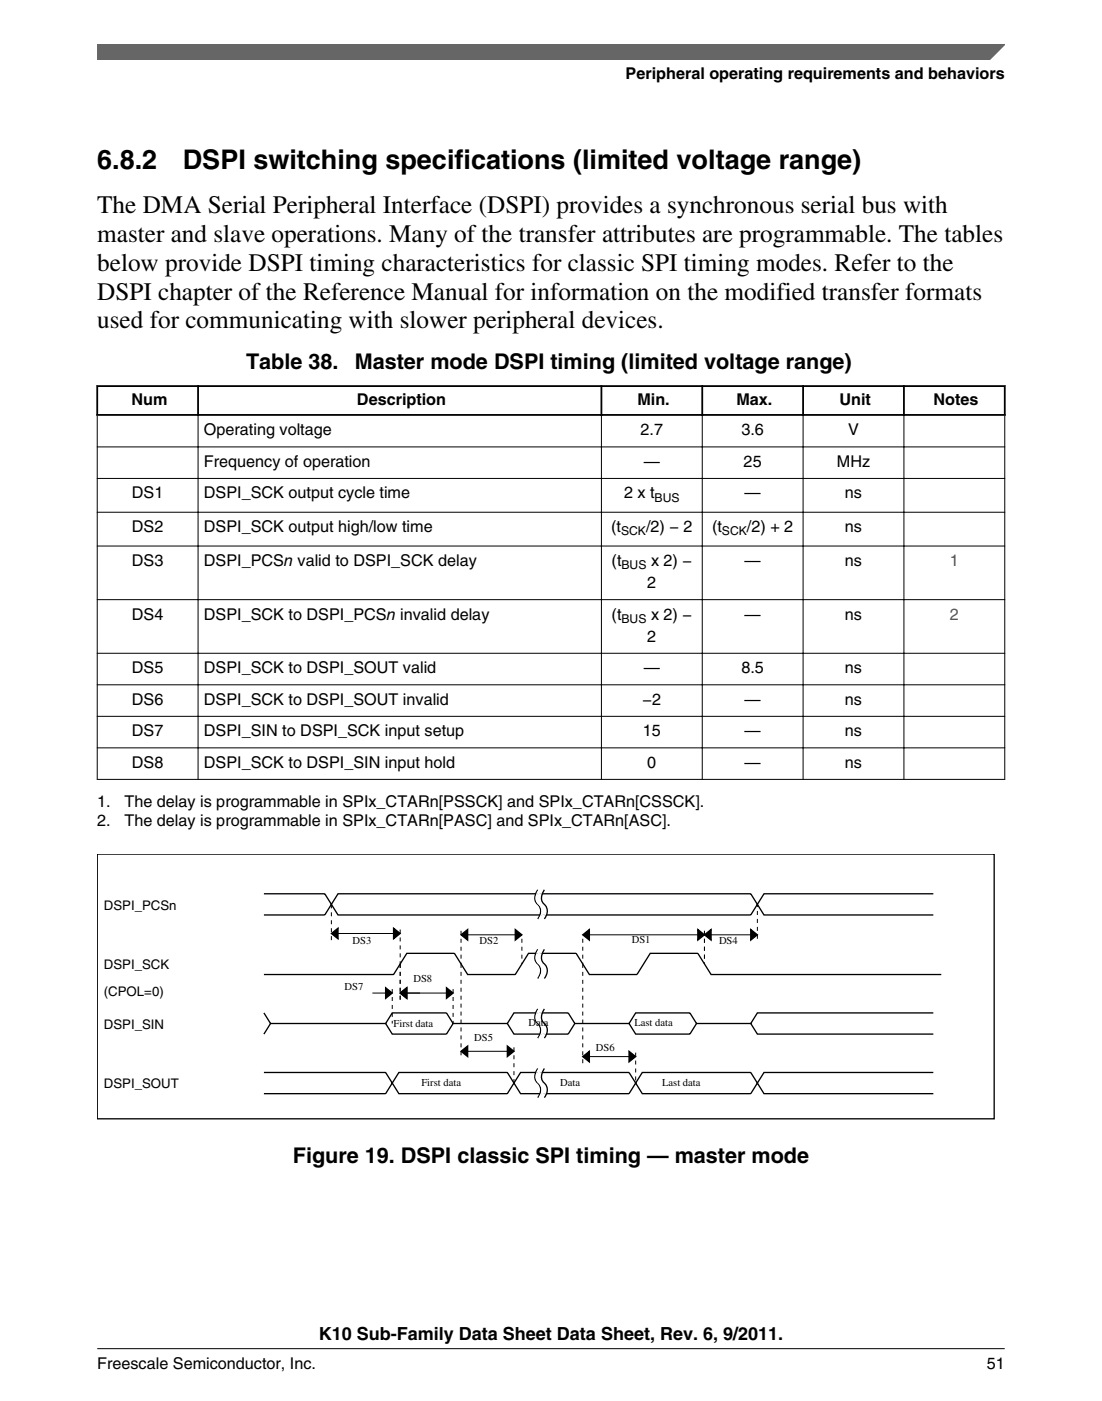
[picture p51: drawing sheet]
<svg xmlns="http://www.w3.org/2000/svg" width="216mm" height="274mm" viewBox="0 0 216 274" stroke-linecap="round" stroke-linejoin="round" font-family="sans-serif">
<defs><g id="words">
<g font-size="5.3">
<text x="19" y="33.1">6.8.2</text>
<text x="35.8" y="33.1">DSPI switching specifications (limited voltage range)</text>
</g>
<g font-size="4.9">
<text x="19.1" y="41.7">The DMA Serial Peripheral Interface (DSPI) provides a synchronous serial bus with</text>
<text x="19.1" y="47.4">master and slave operations. Many of the transfer attributes are programmable. The tables</text>
<text x="19.1" y="53">below provide DSPI timing characteristics for classic SPI timing modes. Refer to the</text>
<text x="19.1" y="58.6">DSPI chapter of the Reference Manual for information on the modified transfer formats</text>
<text x="19.1" y="64.3">used for communicating with slower peripheral devices.</text>
</g>
<g font-size="4.2">
<text x="48.2" y="72.3">Table 38.</text>
<text x="69.5" y="72.3">Master mode DSPI timing (limited voltage range)</text>
<text x="57.4" y="227.8">Figure 19. DSPI classic SPI timing — master mode</text>
</g>
<text font-size="3.5" x="62.5" y="262.3">K10 Sub-Family Data Sheet Data Sheet, Rev. 6, 9/2011.</text>
<g font-size="3.2">
<text x="122.6" y="15.5">Peripheral operating requirements and behaviors</text>
<text x="25.8" y="79.2">Num</text>
<text x="69.9" y="79.2">Description</text>
<text x="124.9" y="79.2">Min.</text>
<text x="144.3" y="79.2">Max.</text>
<text x="164.5" y="79.2">Unit</text>
<text x="182.9" y="79.2">Notes</text>
<text x="40" y="85.2">Operating voltage</text>
<text x="125.5" y="85.2">2.7</text>
<text x="145.3" y="85.2">3.6</text>
<text x="166.2" y="85.2">V</text>
<text x="40" y="91.4">Frequency of operation</text>
<text x="126.1" y="91.4">—</text>
<text x="145.7" y="91.4">25</text>
<text x="164" y="91.4">MHz</text>
<text x="25.8" y="97.6">DS1</text>
<text x="40" y="97.6">DSPI_SCK output cycle time</text>
<text x="122.3" y="97.6">2 x t</text>
<text x="145.9" y="97.6">—</text>
<text x="165.5" y="97.6">ns</text>
<text x="25.8" y="104.2">DS2</text>
<text x="40" y="104.2">DSPI_SCK output high/low time</text>
<text x="119.7" y="104.2">(t</text>
<text x="126.6" y="104.2">/2) − 2</text>
<text x="139.5" y="104.2">(t</text>
<text x="146.3" y="104.2">/2) + 2</text>
<text x="165.5" y="104.2">ns</text>
<text x="25.8" y="110.8">DS3</text>
<text x="40" y="110.8">DSPI_PCSn valid to DSPI_SCK delay</text>
<text x="119.8" y="110.8">(t</text>
<text x="127.5" y="110.8">x 2) −</text>
<text x="145.9" y="110.8">—</text>
<text x="165.5" y="110.8">ns</text>
<text x="126.8" y="115.2">2</text>
<text x="25.8" y="121.3">DS4</text>
<text x="40" y="121.3">DSPI_SCK to DSPI_PCSn invalid delay</text>
<text x="119.8" y="121.3">(t</text>
<text x="126.8" y="125.7">2</text>
<text x="127.5" y="121.3">x 2) −</text>
<text x="145.9" y="121.3">—</text>
<text x="165.5" y="121.3">ns</text>
<text x="25.8" y="131.8">DS5</text>
<text x="40" y="131.8">DSPI_SCK to DSPI_SOUT valid</text>
<text x="126.1" y="131.8">—</text>
<text x="145.3" y="131.8">8.5</text>
<text x="165.5" y="131.8">ns</text>
<text x="25.8" y="138">DS6</text>
<text x="40" y="138">DSPI_SCK to DSPI_SOUT invalid</text>
<text x="125.9" y="138">−2</text>
<text x="145.9" y="138">—</text>
<text x="165.5" y="138">ns</text>
<text x="25.8" y="144.2">DS7</text>
<text x="40" y="144.2">DSPI_SIN to DSPI_SCK input setup</text>
<text x="125.9" y="144.2">15</text>
<text x="145.9" y="144.2">—</text>
<text x="165.5" y="144.2">ns</text>
<text x="25.8" y="150.3">DS8</text>
<text x="40" y="150.3">DSPI_SCK to DSPI_SIN input hold</text>
<text x="126.8" y="150.3">0</text>
<text x="145.9" y="150.3">—</text>
<text x="165.5" y="150.3">ns</text>
<text x="19" y="157.9">1.</text>
<text x="19.1" y="161.8">2.</text>
<text x="24.4" y="157.9">The delay is programmable in SPIx_CTARn[PSSCK] and SPIx_CTARn[CSSCK].</text>
<text x="24.4" y="161.8">The delay is programmable in SPIx_CTARn[PASC] and SPIx_CTARn[ASC].</text>
<text x="19" y="268">Freescale Semiconductor, Inc.</text>
<text x="193.3" y="268">51</text>
</g>
<g font-size="3.2" fill="#00f">
<text x="186.1" y="110.8">1</text>
<text x="186.1" y="121.3">2</text>
</g>
<g font-size="2.6">
<text x="20.3" y="178.1">DSPI_PCSn</text>
<text x="20.3" y="189.8">DSPI_SCK</text>
<text x="20.3" y="195">(CPOL=0)</text>
<text x="20.3" y="201.4">DSPI_SIN</text>
<text x="20.3" y="213.1">DSPI_SOUT</text>
</g>
<g font-size="2.4">
<text x="128.3" y="98.2">BUS</text>
<text x="121.7" y="104.8">SCK</text>
<text x="141.4" y="104.8">SCK</text>
<text x="121.8" y="111.5">BUS</text>
<text x="121.8" y="122">BUS</text>
</g>
<g font-size="2.1">
<text x="69.1" y="184.9">DS3</text>
<text x="94" y="184.9">DS2</text>
<text x="123.8" y="184.6">DS1</text>
<text x="140.9" y="184.9">DS4</text>
<text x="67.5" y="193.9">DS7</text>
<text x="81" y="192.4">DS8</text>
<text x="77.1" y="201.2">First data</text>
<text x="92.9" y="203.8">DS5</text>
<text x="103.5" y="200.9">Data</text>
<text x="124.3" y="200.9">Last data</text>
<text x="116.8" y="205.8">DS6</text>
<text x="82.5" y="212.6">First data</text>
<text x="109.8" y="212.6">Data</text>
<text x="129.7" y="212.6">Last data</text>
</g>
</g></defs>
<path d="M18.9 75.6h178.1M19 75.4v6M38.8 75.4v6M117.8 75.4v6M137.6 75.4v6M157.3 75.4v6M177.1 75.4v6M196.8 75.4v6M18.9 81.2h178.1" fill="none" stroke="#000" stroke-width=".35"/>
<g fill="none" stroke="#000" stroke-width=".2">
<path d="M19 87.5h177.9M19 93.7h177.9M19 81.4v71.3M38.8 81v71.7M117.8 81v71.7M137.6 81v71.7M157.3 81v71.7M177.1 81v71.7M196.8 81.4v71.3M19 100.3h177.9M19 106.9h177.9M19 117.4h177.9"/>
<path d="M19 127.9h177.9M19 134.1h177.9M19 140.3h177.9M19 146.4h177.9M19 152.6h177.9M64.9 182.8h13.5M73 194.4h3.8M78.4 194.4h10.4M90.3 183h11.9M114.2 183h34.2M90.3 205.8h10.4M114.2 206.9h10.3"/>
</g>
<g fill="none" stroke="#000" stroke-width=".26">
<path d="M19.1 167.2h175.7v51.9h-175.7zM51.7 175h11.9l2.6 4.2h80.9l2.6-4.2h33.2M51.7 179.2h11.9l2.6-4.2h80.9l2.6 4.2h33.2M105.4 174.2a2.13 2.13 0 0 0 .2 3.2 2.1 2.1 0 0 1-.2 2.5M106.7 174.2a2.13 2.13 0 0 0 .2 3.2 2.1 2.1 0 0 1-.2 2.5M51.7 190.8h25.4l2.6-4.1h9.3l2.6 4.1h9.4l2.5-4.1h9.4l2.6 4.1h9.3l2.6-4.1h9.3l2.6 4.1h45.1M51.7 198.3l1.3 2.1M64.9 182.8l1.3-1.1v2.1zM75.6 193.4l1.2 1-1.2 1.1zM77.1 181.7l1.3 1.1-1.3 1zM78.4 194.4l1.3-1v2.1zM87.5 193.4l1.3 1-1.3 1.1z"/>
<path d="M90.3 183l1.3-1v2.1zM101 182l1.2 1-1.2 1.1zM105.4 185.9a2.13 2.13 0 0 0 .2 3.2 2.1 2.1 0 0 1-.2 2.5M105.4 197.6a2.13 2.13 0 0 0 .2 3.1 2.1 2.1 0 0 1-.2 2.6M106.7 185.9a2.13 2.13 0 0 0 .2 3.2 2.1 2.1 0 0 1-.2 2.5M106.7 197.6a2.13 2.13 0 0 0 .2 3.1 2.1 2.1 0 0 1-.2 2.6M114.2 183l1.3-1v2.1zM136.7 182l1.3 1-1.3 1.1zM138 183l1.3-1v2.1zM147.1 182l1.3 1-1.3 1.1zM182.9 198.3h-34.5l-1.3 2.1M51.7 210h23.9l2.5 4.1h21.3l2.6-4.1h21.2l2.6 4.1h21.3l2.6-4.1h33.2"/>
<path d="M51.7 214.1h23.9l2.5-4.1h21.3l2.6 4.1h21.2l2.6-4.1h21.3l2.6 4.1h33.2M75.6 200.4h-22.6l-1.3 2.1M75.6 200.4l1.2 2.1h10.7l1.3-2.1h10.6M75.6 200.4l1.2-2.1h10.7l1.3 2.1M90.3 205.8l1.3-1v2.1zM99.4 204.8l1.3 1-1.3 1.1zM99.4 200.4l1.3 2.1h10.6l1.3-2.1h10.6M99.4 200.4l1.3-2.1h10.6l1.3 2.1M105.4 209.2a2.13 2.13 0 0 0 .2 3.2 2.1 2.1 0 0 1-.2 2.5M106.7 209.2a2.13 2.13 0 0 0 .2 3.2 2.1 2.1 0 0 1-.2 2.5M114.2 206.9l1.3-1.1v2.1zM123.2 205.8l1.3 1.1-1.3 1z"/>
<path d="M123.2 200.4l1.3 2.1h10.7l1.3-2.1h10.6M123.2 200.4l1.3-2.1h10.7l1.3 2.1M147.1 200.4l1.3 2.1h34.5"/>
</g>
<g fill="#000">
<path d="M64.9 182.8l1.3-1.1v2.1zM75.6 193.4l1.2 1-1.2 1.1zM77.1 181.7l1.3 1.1-1.3 1zM78.4 194.4l1.3-1v2.1zM87.5 193.4l1.3 1-1.3 1.1zM90.3 183l1.3-1v2.1zM101 182l1.2 1-1.2 1.1zM114.2 183l1.3-1v2.1zM138 183l1.3-1v2.1zM136.7 182l1.3 1-1.3 1.1zM147.1 182l1.3 1-1.3 1.1zM90.3 205.8l1.3-1v2.1z"/>
<path d="M99.4 204.8l1.3 1-1.3 1.1zM114.2 206.9l1.3-1.1v2.1zM123.2 205.8l1.3 1.1-1.3 1z"/>
</g>
<g fill="none" stroke="#000" stroke-width=".2" stroke-dasharray=".8 .8" stroke-linecap="butt">
<path d="M64.9 177.1v7.2M76.8 193.7v6.7M78.4 182v6.7M78.4 188.7v7.3M88.8 193.7v6.7M90.3 182.3v6.4M90.3 188.7v18.7M102.2 183.8v4.9M114.2 183.8v4.9M114.2 188.7v19.7M138 182.3v6.4M148.4 183.8v-6.7"/>
<path d="M100.7 205.1v7M124.5 206.1v6"/>
</g>
<g fill="none" stroke="#fff" stroke-width=".26">
<path d="M105.6 174.2a2.13 2.13 0 0 0 .3 3.2 2.1 2.1 0 0 1-.3 2.5M105.9 174.2a2.13 2.13 0 0 0 .3 3.2 2.1 2.1 0 0 1-.3 2.5M106.1 174.2a2.13 2.13 0 0 0 .3 3.2 2.1 2.1 0 0 1-.3 2.5M106.4 174.2a2.13 2.13 0 0 0 .3 3.2 2.1 2.1 0 0 1-.3 2.5M105.6 185.9a2.13 2.13 0 0 0 .3 3.2 2.1 2.1 0 0 1-.3 2.5M105.6 197.6a2.13 2.13 0 0 0 .3 3.1 2.1 2.1 0 0 1-.3 2.6M105.9 185.9a2.13 2.13 0 0 0 .3 3.2 2.1 2.1 0 0 1-.3 2.5M105.9 197.6a2.13 2.13 0 0 0 .3 3.1 2.1 2.1 0 0 1-.3 2.6M106.1 185.9a2.13 2.13 0 0 0 .3 3.2 2.1 2.1 0 0 1-.3 2.5M106.1 197.6a2.13 2.13 0 0 0 .3 3.1 2.1 2.1 0 0 1-.3 2.6M106.4 185.9a2.13 2.13 0 0 0 .3 3.2 2.1 2.1 0 0 1-.3 2.5M106.4 197.6a2.13 2.13 0 0 0 .3 3.1 2.1 2.1 0 0 1-.3 2.6"/>
<path d="M105.6 209.2a2.13 2.13 0 0 0 .3 3.2 2.1 2.1 0 0 1-.3 2.5M105.9 209.2a2.13 2.13 0 0 0 .3 3.2 2.1 2.1 0 0 1-.3 2.5M106.1 209.2a2.13 2.13 0 0 0 .3 3.2 2.1 2.1 0 0 1-.3 2.5M106.4 209.2a2.13 2.13 0 0 0 .3 3.2 2.1 2.1 0 0 1-.3 2.5"/>
</g>
<path d="M19.1 8.7h177.8l-5.7 3h-172.1z" fill="#666"/>
<path d="M19.1 11.7v-3h177.8l-3.1 3" fill="none" stroke="#666" stroke-width=".28"/>
<path d="M19 264.1h177.8" fill="none" stroke="#000" stroke-width=".2"/>
<use href="#words"/>
</svg>
